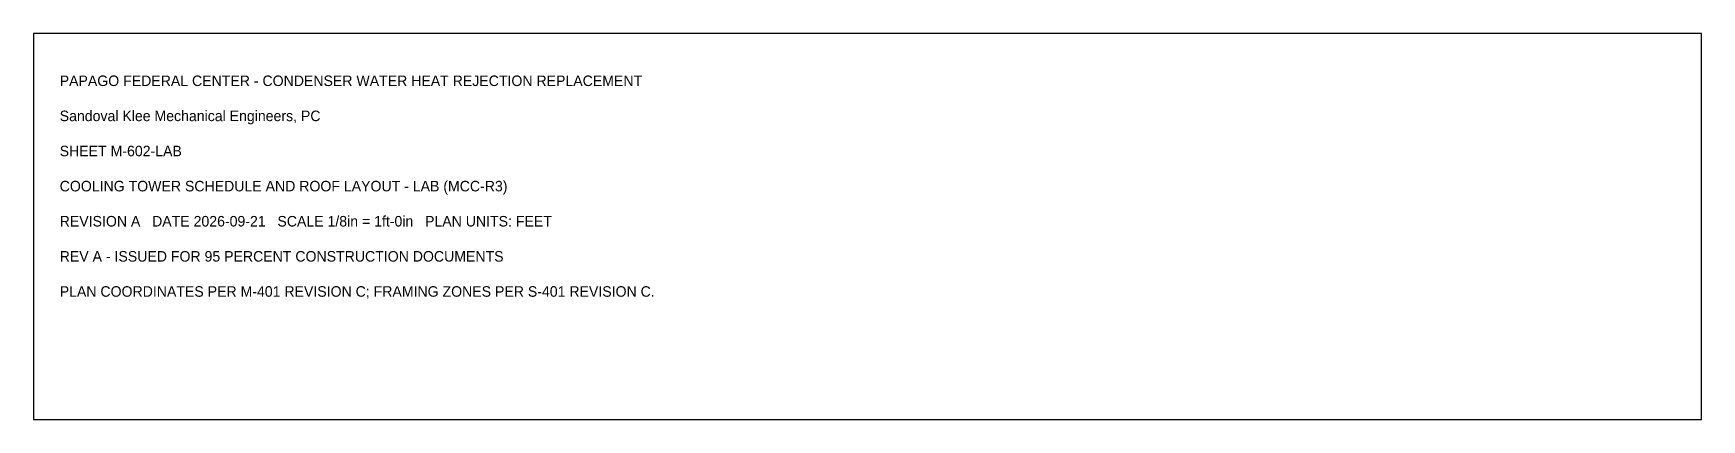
# Model space of a CAD drawing. Header units: feet. Extents: x -10 to 234, y -70 to 473.
# Drawn here: x -10 to 180, y -70 to -26 of the extents above.
import ezdxf

# ---------------------------------------------------------------- set-up
doc = ezdxf.new("R2010")
doc.units = ezdxf.units.FT
doc.header["$MEASUREMENT"] = 0
doc.layers.add('G-TBLK', color=7, linetype='Continuous')

msp = doc.modelspace()

# ---------------------------------------------------------------- linework, layer by layer
at = {"layer": 'G-TBLK'}
msp.add_lwpolyline([(-10, -70), (180, -70), (180, -26), (-10, -26)], close=True, dxfattribs=at)

# ---------------------------------------------------------------- texts
for s, p in [('PAPAGO FEDERAL CENTER - CONDENSER WATER HEAT REJECTION REPLACEMENT', (-7, -32)), ('Sandoval Klee Mechanical Engineers, PC', (-7, -36)), ('SHEET M-602-LAB', (-7, -40)), ('COOLING TOWER SCHEDULE AND ROOF LAYOUT - LAB (MCC-R3)', (-7, -44)), ('REVISION A   DATE 2026-09-21   SCALE 1/8in = 1ft-0in   PLAN UNITS: FEET', (-7, -48)), ('REV A - ISSUED FOR 95 PERCENT CONSTRUCTION DOCUMENTS', (-7, -52)), ('PLAN COORDINATES PER M-401 REVISION C; FRAMING ZONES PER S-401 REVISION C.', (-7, -56))]:
    msp.add_text(s, height=1.2, dxfattribs=at).set_placement(p)

doc.saveas('drawing.dxf')
